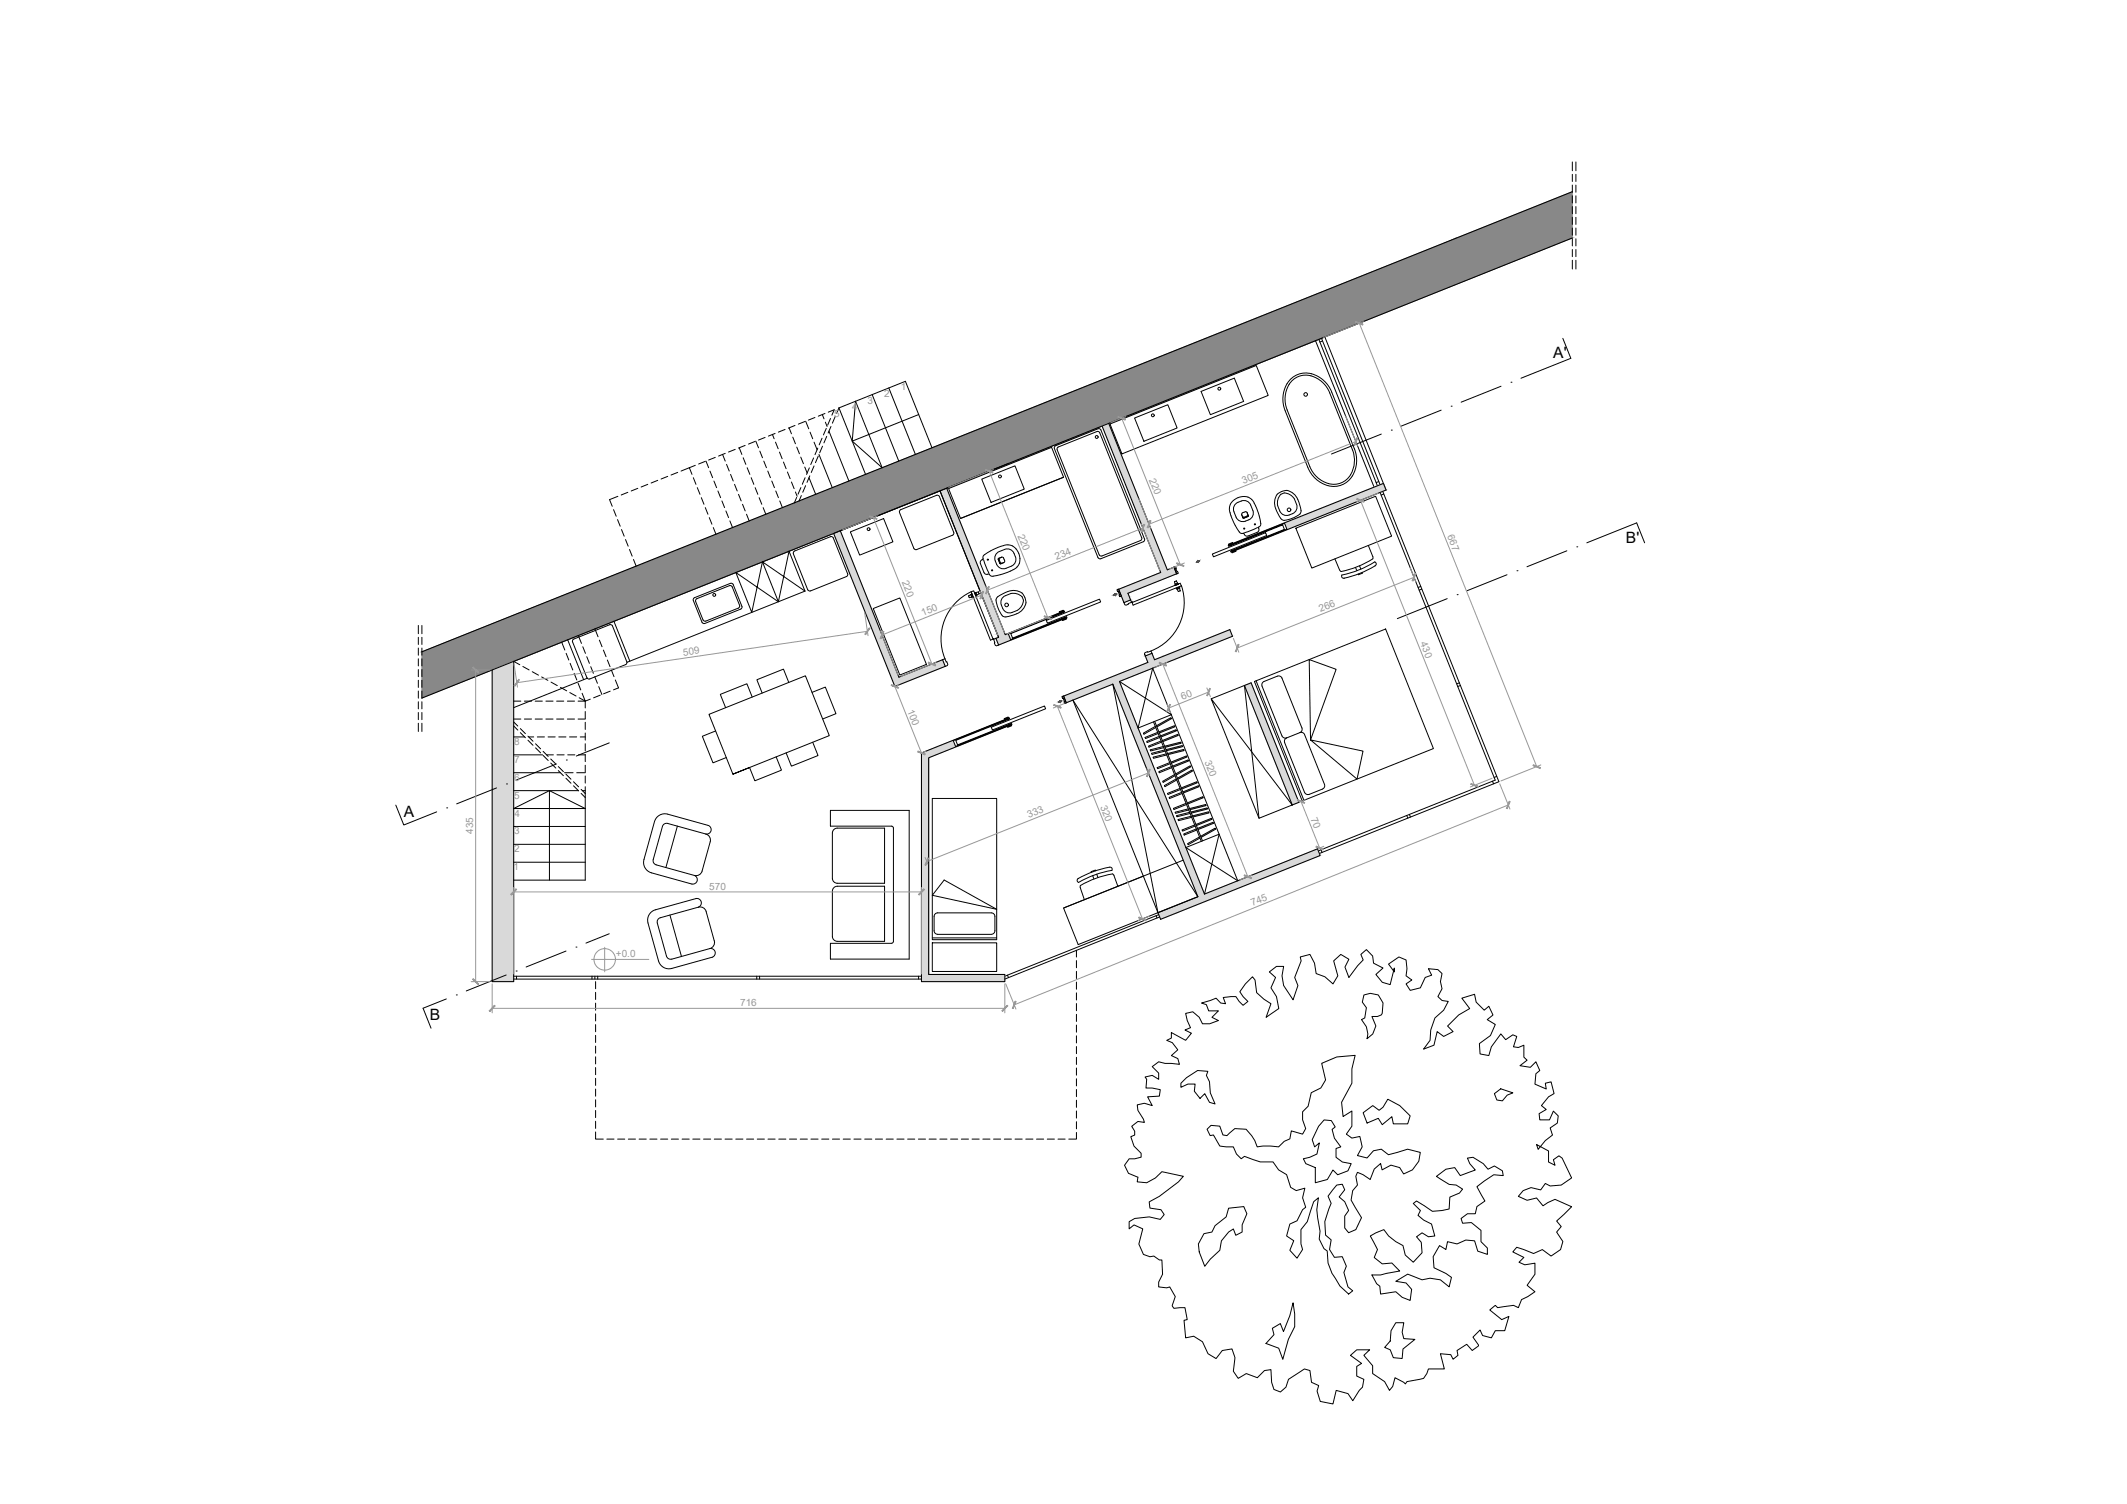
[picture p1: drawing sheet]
<svg xmlns="http://www.w3.org/2000/svg" width="594mm" height="420mm" viewBox="0 0 594 420" stroke-linecap="round" stroke-linejoin="round" font-family="sans-serif">
<defs><g id="words">
<g font-size="4.4">
<text x="433.8" y="100">A'</text>
<text x="454.1" y="151.6">B'</text>
<text x="112.8" y="228.3">A</text>
<text x="120.1" y="285">B</text>
</g>
<g font-size="2.8" fill="#979797">
<text x="242.3" y="112.7">3</text>
<text x="247" y="110.9">2</text>
<text x="251.6" y="109">1</text>
<text x="232.9" y="116.5">5</text>
<text x="238" y="114.5">4</text>
<text x="320.9" y="134.1" transform="rotate(68 320.9 134.1)">220</text>
<text x="347.3" y="135.2" transform="rotate(-22 347.3 135.2)">305</text>
<text x="284.2" y="149.7" transform="rotate(68 284.2 149.7)">220</text>
<text x="404.2" y="149.8" transform="rotate(68 404.2 149.8)">667</text>
<text x="295.1" y="156.4" transform="rotate(-22 295.1 156.4)">234</text>
<text x="251.9" y="162.6" transform="rotate(68 251.9 162.6)">220</text>
<text x="257.8" y="172.1" transform="rotate(-22 257.8 172.1)">150</text>
<text x="368.9" y="171" transform="rotate(-22 368.9 171)">266</text>
<text x="396.7" y="179.7" transform="rotate(68 396.7 179.7)">430</text>
<text x="190.9" y="183.2" transform="rotate(-8 190.9 183.2)">509</text>
<text x="330.3" y="195.5" transform="rotate(-22 330.3 195.5)">60</text>
<text x="253.4" y="198.6" transform="rotate(68 253.4 198.6)">100</text>
<text x="143.6" y="208.2">8</text>
<text x="143.6" y="213.1">7</text>
<text x="336.4" y="212.8" transform="rotate(68 336.4 212.8)">320</text>
<text x="143.6" y="218.2">6</text>
<text x="143.6" y="223.2">5</text>
<text x="307.3" y="225.4" transform="rotate(68 307.3 225.4)">320</text>
<text x="132.2" y="233" transform="rotate(-90 132.2 233)">435</text>
<text x="143.6" y="233.1">3</text>
<text x="143.7" y="228.1">4</text>
<text x="287.4" y="228.6" transform="rotate(-22 287.4 228.6)">333</text>
<text x="366" y="228.7" transform="rotate(68 366 228.7)">70</text>
<text x="143.7" y="238.1">2</text>
<text x="143.4" y="243.1">1</text>
<text x="198.1" y="248.5">570</text>
<text x="349.9" y="253.1" transform="rotate(-22 349.9 253.1)">745</text>
<text x="172" y="267.4">+0.0</text>
<text x="206.7" y="281">716</text>
</g>
</g></defs>
<!-- layer: Arredo -->
<g fill="none" stroke="#000" stroke-width=".28">
<path d="M306.7 119.8l-11.9 4.7-.3 .3v.5M306.7 119.8h.5l.3 .3 12.2 30.7-.4 .5-11.9 4.8M310 118.5l40.9-16.4 3.3 8.4-40.8 16.3zM316.9 116.8l9.3-3.7 2.6 6.5-9.3 3.7zM335.5 109.4l9.2-3.8 2.6 6.5-9.2 3.7zM361 106.2a6.1 6.1 0 0 1 8.6 .8l1.1 1.3 .7 1.5 6.4 15.9a7.3 7.3 0 0 1-2.9 9.1 6.9 6.9 0 0 1-8.7-3.7l-6.7-16.6a7.7 7.7 0 0 1 1.5-8.3zM264.9 136.5l28.8-11.5 3.4 8.3-28.8 11.5zM274.2 133.9l9.3-3.8 2.6 6.5-9.3 3.7zM294.5 125.3l12.2 30.5 .3 .3h.5M297.1 133.3l-28.8 11.5M306.4 120.6l-10.8 4.3-.4 .5 11.8 29.6 .3 .3h.5l10.8-4.3 .3-.3v-.5M306.4 120.5l.4 .1 .4 .3 11.7 29.3"/>
<path d="M346.7 140a2.02 2.02 0 0 1 2.6 1.1 3 3 0 0 1 .3 3.5 2.62 2.62 0 0 1-4.4-.1 3 3 0 0 1-.3-3.5l1.8-1M357.8 138.1a2.88 2.88 0 0 1 3.7 1.3 2.99 2.99 0 0 1 .3 3.5 2.61 2.61 0 0 1-4.3-.2l-.7-1.5M357.8 138.1l-.9 1.4v1.7M378.3 125.3a8.6 8.6 0 0 1-.6 7.7M378.3 125.5l-6.3-15.9a7.9 7.9 0 0 0-9.1-5.1 7.7 7.7 0 0 0-3.9 10.3l6.3 15.7a7.9 7.9 0 0 0 9.1 5.1 6 6 0 0 0 3.3-2.6M213 157l11.8 8.1-4.4-11.1-3 14.1zM213 157l-3 14.1-4.5-11.2 11.9 8.2M221.6 154.7l4 10.1M221.6 154.7v-.4l.3-.4 10.1-4h.4l.3 .4 4 10M237.5 148.6l9.3-3.7 2.6 6.5-9.3 3.7zM255.3 153.2l.3 .3h.4l10.1-4 .3-.3v-.5l-4-10-.3-.3h-.5l-10 4-.4 .3v.5l4 10M274.7 156.4l1.5 3.7"/>
<path d="M278.4 157.6a2.02 2.02 0 0 0 2.6 1.2l1.5-.6M279.2 156.1l-.1 .3 .3 .7 .2 .1M279.3 157.4l-.5-1.3 1-.4a1 1 0 0 1 .6 1.5l-.9 .3M279.3 157.4l.2 .1M283.6 155.5a2.28 2.28 0 0 0-3-2 3 3 0 0 0-2.7 2.2l.5 1.9M283.6 155.5a2.02 2.02 0 0 1-1.1 2.7M338.6 154.8l14.9-6 .3 .8-14.9 6zM343.6 143.3a13.9 13.9 0 0 0 3 5.7l.8-.1a.92 .92 0 0 0 1.2 .8l2.5-1M343.6 143.3a3.7 3.7 0 0 1 4.6-4.5 4.5 4.5 0 0 1 2.9 3.4l1 4a.89 .89 0 0 1-.5 1M347.8 143l-.8 .3-.2 .3 .4 1 .2 .1M347.8 143l.5 .2 .4 .8-.2 .3M348.4 143.9l-.1 .3-.8 .3-.2-.1"/>
<path d="M348.5 144.3l-1.1 .5M351.2 147.4l-3.6 1.4M351.6 147.2l-.2 .1a.93 .93 0 0 1-.3 1.4M357.8 144.9l.4 .3a6.4 6.4 0 0 0 5.1-2 7.7 7.7 0 0 0-2.2-5.5 3.3 3.3 0 0 0-4.2 .3 3.3 3.3 0 0 0-.6 4l1.4 2.9M361.9 147.6l22.3-9 4.5 11.2-22.3 8.9zM378.6 158.5l.4 1M379.7 158.1l.4 .9M380.5 159.9v.2l-.2 .1-.9 .4v-.2M382.2 152.4l1.3 3.5a20.3 20.3 0 0 1-9.1 3.7l-1.5-3.4M158.6 178.7l4.4 11.2M171.5 173.6l4.4 11.1M193.6 167.8l2.5 6"/>
<path d="M193.6 167.8l.1-.5 .3-.3 10.2-4.1 .6 .4 2.4 6.1v.4l-.3 .4-10 4h-.5l-.3-.4M206.2 169.9l.4-.3v-.5l-2.1-5.2-.5-.3-9.4 3.7-.3 .5 2.1 5.4 .5 .3 9.3-3.6M224.8 165.1l-49.7 19.9M236.8 160.3l-.1 .4-.3 .4-10 4h-.5l-.3-.4M243.9 170l7.4-3 7.5 18.6-7.5 3zM270.6 166.5h-.1M271.1 166.1l-.5 .4M271.2 166.1h.1M271.2 166.1l.2 .7-.7 .2-.2-.5M271.2 165.3a14.5 14.5 0 0 0-7.3 18.7M271.2 165.3l.8-.3 5.4 13.5M271.2 165.3l5.4 13.5"/>
<path d="M271.3 165.9l.5 .9zM271.4 165.8l-.1 .1M271.4 166l-.2 .3M271.4 166.6h.1M271.5 166.6l.2 .1M272.2 165.5l.5 1zM272.3 165.6l.3 .1M272.7 166.1l-.1 .2M272.8 166.1h-.1M272.9 166.2l-.3-.7 .7-.1 .2 .5-.6 .3M276.3 160.4a1.33 1.33 0 0 0 1.9 .4 10.8 10.8 0 0 0 6.2-2.8 3.8 3.8 0 0 0-.7-4.7 3.8 3.8 0 0 0-4.7-.5l-2.3 1.1-1.7 1.1a.93 .93 0 0 0-.3 1.2 .93 .93 0 0 0-.9 1.2l1 2.6a.9 .9 0 0 0 1.5 .3v.1M279.7 169a2.01 2.01 0 0 1 1.1-2.6 3.7 3.7 0 0 1 4.7 .3 2.88 2.88 0 0 1-1.3 3.8 2.99 2.99 0 0 1-3.5 .3l-1-1.8"/>
<path d="M285.5 165.7a3.4 3.4 0 0 1-1.5 5.8 6.6 6.6 0 0 1-3.9 .7 7 7 0 0 1-1.8-5.1 7.7 7.7 0 0 1 5.5-2.1l1.7 .7M292.2 173.3l14.9-5.9 .3 .8-14.9 5.9zM316.5 169.1l13.5-5.5a14.5 14.5 0 0 1-8.5 18.2M328.1 162.5l.4-.2 .4 .6-.7 .3zM328.4 163.1l-.1 .4M328.5 164.4l1-.4zM328.5 162.3h.1M328.7 164.4l.2 .2M328.8 163l.2 .2M328.8 164.7l.3 .5 .5-.2M328.8 164.6l.7-.2 .1 .6M328.8 164.6v.1"/>
<path d="M329.2 163.1l-1 .5 1-.4M329.4 164.1l-.1 .3M329.7 163l.3 .8M329.7 162.9l-13.5 5.4M375.5 161.5l-.7-.2v-.7a27.4 27.4 0 0 0 9.2-3.6l.3 .3 .1 .4a23.9 23.9 0 0 1-9 3.8M164 189.5l-20.5 8.2M174.7 185.7l.4-.4v-.4l-4-10-.4-.4h-.4l-10.1 4-.3 .4v.4l4 10 .3 .4h.5l10-4M210.1 194.7l-1.5-3.7-7.4 3 1.5 3.7M220.3 190.6l-1.5-3.7-7.4 3 1.5 3.7M226.8 193.4l3.7-1.5 3 7.5-3.7 1.5M310.8 191.1l12.6 63.9-23.7-59.4 34.9 54.9-33.5 13.4-4-10.2 22.2-8.9M312.7 190.4l14.5 9.3-9.3 3.7 4-16.7 23.8 59.4-14.5-9.3 9.3-3.8-4.1 16.8"/>
<path d="M338.3 195.2l22.6 29.7-9.3 3.7zM338.3 195.2l9.3-3.7 4 37.1M350.4 190.4l36.6-14.7 13.4 33.4-36.7 14.7zM350.8 190.2l13.4 33.4M365.7 184.3l7.5 2.7-7.2 19.7zM199.9 204.2l-3.7 1.5 2.9 7.4 3.8-1.5M216.8 211.4l1.5 3.8-7.5 2.9-1.4-3.7-4.7 1.9-6.7-16.7 27-10.8 6.6 16.7-26.9 10.8M227 207.4l1.5 3.7-7.5 2.9-1.4-3.7M276.9 203.2l14.8-6 .4 .8-14.9 5.9zM322.2 201.7l13.3 33.3M322.5 201.5l13.4 33.4M322.7 202.9l-3.4 1.9 .2 .3 3.3-1.9"/>
<path d="M323 202.7l4-2.2 .2 .3-4.1 2.3M323.3 204.6l-3.5 1.4 .1 .3 3.6-1.4M323.7 204.5l4.3-1.8 .2 .3-4.4 1.8M323.8 205.7l-3.5 1.4 .1 .3 3.5-1.4M324.1 205.6l4.4-1.8 .1 .4-4.3 1.7M324.3 207l-3.5 1.4 .1 .3 3.5-1.4M324.6 206.9l4.4-1.8 .1 .3-4.3 1.8M324.9 208.5l-3.6 1v.3l3.7-.9M325.3 208.5l4.5-1.2 .1 .3-4.5 1.2M325.3 209.5l-3.6 .9v.4l3.7-1M325.7 209.4l4.5-1.1 .1 .3-4.5 1.1M325.7 210.6l-3.6 .9 .1 .4 3.7-1"/>
<path d="M326.1 210.5l4.5-1.1 .1 .3-4.5 1.1M326.7 213l-3.5 1.4 .1 .3 3.5-1.4M327.1 212.9l4.3-1.7 .1 .3-4.3 1.7M327.2 214.2l-3.5 1.4 .1 .3 3.5-1.4M327.5 214l4.4-1.7 .1 .3-4.4 1.7M328.1 216.4l-3.4 1.9 .2 .2 3.3-1.8M328.4 216.2l4-2.3 .2 .3-4.1 2.3M328.5 217.6l-3.3 1.9 .2 .3 3.3-1.9M328.9 217.4l4-2.3 .2 .3-4.1 2.3M359.4 206.1a1 1 0 0 0-.6 1.3M363.1 204.7l-3.7 1.4M363.1 204.7a1 1 0 0 0 .5-1.3l-5.5-14a.98 .98 0 0 0-1.3-.5l-3.7 1.5a1 1 0 0 0-.6 1.3l5.6 13.9a1.02 1.02 0 0 0 1.3 .5"/>
<path d="M363.1 204.7a1 1 0 0 1 1.3 .5l5.5 13.9a.99 .99 0 0 1-.5 1.3l-3.7 1.5a1.01 1.01 0 0 1-1.3-.6l-5.6-13.9M366 206.7l14.7 3.1-1.7 7.8zM183.4 228.3a2.98 2.98 0 0 1 3.1-.9l11.3 3.2a1.25 1.25 0 0 1 .8 1.5 1.25 1.25 0 0 1-1.5 .9 1.75 1.75 0 0 1 1.3 2.2l-2.3 8.1a1.74 1.74 0 0 1-2.2 1.3 1.26 1.26 0 0 1 .8 1.5 1.26 1.26 0 0 1-1.4 .9l-11.4-3.2a3 3 0 0 1-2-3.7l2.9-10.6zM186.5 230l10.6 3M186.5 230a1.2 1.2 0 0 0-1.5 .9l-2.5 9.2a1.2 1.2 0 0 0 .8 1.5l10.6 3M189.2 230.8l-3.2 11.6M231.9 226.4h22v41.5h-22v-4.4h17.1l.3-.1 .2-.4v-31.9l-.5-.3h-17.1zM233 231.6l.9-.3h13.2v15.5l-13.2-.1a1.37 1.37 0 0 1-1.4-1.3v-12.7zM260.4 223.1h18v39.4h-18zM329.6 220.2l-3.5 1.5 .1 .3 3.5-1.5M329.9 220.1l4.4-1.7 .1 .3-4.3 1.7M330 221.4l-3.5 1.4 .2 .3 3.5-1.4"/>
<path d="M330.4 221.2l4.3-1.7 .2 .3-4.4 1.7M331.3 224.4l-3.5 1.4 .1 .3 3.5-1.4M331.6 224.3l4.4-1.8 .1 .4-4.4 1.7M331.9 226l-3.7 .9 .1 .3 3.7-.9M332.3 225.9l4.5-1.2 .1 .3-4.5 1.2M332.3 226.9l-3.7 1 .1 .3 3.7-1M332.6 226.8l4.6-1.1 .1 .3-4.5 1.2M332.7 228l-3.7 .9 .1 .4 3.7-1M333.1 227.9l4.5-1.1 .1 .3-4.5 1.1M333.7 230.5l-3.5 1.4 .1 .3 3.5-1.4M334 230.3l4.4-1.7 .1 .3-4.3 1.7M334.1 231.6l-3.5 1.4 .1 .3 3.6-1.4"/>
<path d="M334.5 231.4l4.3-1.7 .1 .3-4.3 1.8M335 233.8l-3.3 1.9 .2 .3 3.3-1.9M335.3 233.6l4.1-2.3 .2 .3-4.1 2.3M187.1 255.6l3.2 11.6M195.1 253.4a1.25 1.25 0 0 0 .7-1.5 1.25 1.25 0 0 0-1.4-.9l-11.3 3.2a2.99 2.99 0 0 0-2.1 3.6l2.9 10.7a3 3 0 0 0 3.7 2l11.3-3.1M195.1 253.4l-10.7 3a1.2 1.2 0 0 0-.8 1.5l2.6 9.2a1.21 1.21 0 0 0 1.4 .8l10.7-2.9M195.1 253.4a1.73 1.73 0 0 1 2.1 1.2l2.3 8.2a1.75 1.75 0 0 1-1.2 2.2M261.2 255.3l.7-.3h15a1 1 0 0 1 1 1v4a1.02 1.02 0 0 1-1 1h-15a1 1 0 0 1-1-1v-4zM263.7 245.8l14.7 8.2-18-3.9zM301.7 248l1.2 3.3M305.2 244.6l.3 1M306 243.3l-.1-.2-.6 .2-.5 .2v.2"/>
<path d="M306.3 244.2l.4 .9M309.9 242.3a28.4 28.4 0 0 0-8.8 3.2M309.9 242.3l.6 .2 .1 .6a27.4 27.4 0 0 0-9.3 3.4l-.5-.5 .4-.6M312.2 247.6l-1.3-3.4a20.6 20.6 0 0 0-9.2 3.4v.4M330.5 240.3l-33.4 13.4M198.3 265a1.25 1.25 0 0 1 1.4 .9 1.25 1.25 0 0 1-.7 1.5M232.5 261.6a1.37 1.37 0 0 0 1.4 1.4h13.2v-15.4h-13.2a1.37 1.37 0 0 0-1.4 1.3v12.7M260.4 263.4h18v8h-18zM260.4 262h18"/>
<circle cx="322" cy="116" r=".4"/>
<circle cx="340.6" cy="108.6" r=".4"/>
<circle cx="364.7" cy="110.2" r=".5"/>
<circle cx="279.3" cy="133.1" r=".4"/>
<circle cx="306.3" cy="122.1" r=".4"/>
<circle cx="242.6" cy="147.8" r=".4"/>
<circle cx="275.9" cy="156.3" r=".15"/>
<circle cx="277.1" cy="159.3" r=".15"/>
<circle cx="347.5" cy="147.7" r=".15"/>
<circle cx="350.5" cy="146.5" r=".15"/>
<circle cx="360" cy="142.4" r=".5"/>
<circle cx="199.5" cy="166.2" r=".4"/>
<circle cx="281.1" cy="169" r=".5"/>
</g>
<!-- layer: 0 -->
<g fill="none" stroke="#000" stroke-width=".28">
<path d="M367.4 95.2l16.4 40.9M368.4 94.8l16.3 40.9M369.1 94.5l16.4 40.9M369.4 95.3l-.7 .2M370 94.1l17.1 42.8M370.3 94l-228.8 91.6M436.5 94.5l2.2 5.6-13.9 5.6M243.6 110.2l7.4 18.6M248.2 108.4l7.5 18.6M256.6 115.8l-18.6 7.4 1-11.1 7.4 18.6-8.4-7.5M402.5 114.6l-11.1 4.4M405.3 113.5h.1"/>
<path d="M419.2 107.9l-11.1 4.5M422 106.8h.1M226 133.4l1.8 4.7M228.7 127l3.8 9.2M231.5 120.5l5.6 13.9M260.3 125.1l-7.4-18.6-18.6 7.5 7.4 18.5M262.5 137.1l16.4 40.9M385.1 134.5l-.7 .3M385.5 137.6l32.1 80.3-49.4 19.8M385.8 121.3l-13.9 5.5M386.2 137.3l32.4 81.1-50.1 20M386.5 138l-.7 .3"/>
<path d="M388.6 120.2h.1M327.9 158.4l.4-.2 .1 .6 .7 1.4-.4 .1zM343 152.3l.5-.2 .1 .4-.4 .2zM343.1 152l1.2-.5 .1 .3-1.2 .4zM343.5 152.1l.2 .1 15.1-6 .6 1.6-15 6.1-.1 .2-.2-.4 14.6-5.8-.5-1.3-14.6 5.9zM343.7 153.9l.5-.2 .1 .4-.5 .2zM344 154.2l1.1-.5 .1 .3-1.1 .4zM423.7 159.4h.1M437.6 153.9l-11.1 4.4M440.4 152.8h.1M443.2 151.6l13.9-5.5 2.3 5.5M277.4 178.5l-.8 .3"/>
<path d="M278.2 178.3l-.7 .3 .4 .9-.2 .1 .3 .7 .3 .1 .6-.2M281.6 177.1l15.1-6.1 .1-.2 .1 .4-14.6 5.8 .5 1.3 14.6-5.9 .2 .4-.2-.1-15.1 6zM295.8 170.9l1.2-.4 .1 .2-1.2 .5zM296.7 173.1l1.1-.4 .1 .2-1.1 .5zM296.8 170.8l.4-.2 .2 .4-.5 .2zM297.4 172.4l.5-.2 .1 .4-.4 .2zM312 164.8l.4-.2 .8 1.9-.5 .2v-.6zM315.8 167.6l.2 .7-1.5 .8-.3-.2-.3-.6M316.2 168.3l.3 .8M396.8 163.8l-.7 .3M397.1 164.6l-.7 .3M404.2 167.2l-13.9 5.6"/>
<path d="M407 166.1h.1M420.9 160.6l-11.1 4.4M263.3 184.3l.6-.3 .8 1.6-.1 .3-.6 .3M296.6 194.6l.4-.2 .8 2-.4 .2-.5-1.6-.1 .1zM321.7 182.5l-.2-.7-1.7 .5-.1 .4 .2 .6-.2-.6M407.6 190.8l-.8 .3M407.9 191.5l-.8 .3M141.5 219h.1M143.5 215.9h13M143.5 210.9h8M143.5 205.9h3M155.4 213.4l-11.1 4.5"/>
<path d="M158.2 212.3h.1M170.2 207.5l-9.2 3.7M259.4 211.7v60.5M266.2 206.9l15.1-6 .1-.2 .2 .3-14.7 5.8 .6 1.3 14.6-5.8 .1 .3-.2-.1-15.1 6zM280.5 200.8l1.1-.5 .1 .2-1.1 .5zM281.3 203l1.2-.5 .1 .2-1.2 .5zM281.4 200.7l.5-.2 .1 .3-.4 .2zM282.1 202.3l.4-.2 .2 .3-.5 .2zM416.9 218.2l.3 .8M418.1 216.9l-.8 .3M110.5 224.9l2.3 5.6 9.2-3.7M124.8 225.7h.1"/>
<path d="M138.7 220.1l-11.2 4.5M143.5 225.9l10-5 10 5zM143.5 220.9h18M143.5 235.9h20M143.5 230.9h20M153.5 220.9v25M162.7 220.9h.8M163.5 221.7v24.2h-20M368.9 237.4l.4 .7M392.9 227.8l.3 .8M393.7 227.5l.2 .8M143.5 240.9h20"/>
<path d="M322.9 255.8l.3 .6M323.6 255.5l-42.9 17.2M323.9 256.2l-43.2 17.3M124.7 279.1l-6.5 2.6 2.2 5.5M127.4 277.9h.1M141.4 272.4l-11.2 4.4M143.5 272.7h113.9M143.5 273.5h113.9M144.2 271.3h.1M144.3 272.7v.8M158.1 265.7l-11.2 4.4M160.9 264.6h.1"/>
<path d="M165.3 272.7v.8M166.2 272.7v.8M166.9 272.7v.8M170.2 260.9l-6.5 2.6M211.4 272.7v.8M212.2 272.7v.8M256.6 272.7v.8M281.4 272.4l.3 .7"/>
<circle cx="277.5" cy="178.5" r=".11"/>
<circle cx="316.2" cy="168.2" r=".11"/>
</g>
<!-- layer: MURO -->
<g fill="#888" stroke="#888" stroke-width=".28">
<path d="M406.8 66.5l32.4-12.9v12.9z"/>
<path d="M150.1 182.1l256.7-115.6h32.4z"/>
<path d="M117.8 182.1h32.3l256.7-115.6zM117.8 182.1h32.3l-32.3 12.9z"/>
</g>
<!-- layer: muri sezionati -->
<path d="M439.2 53.6l-321.4 128.5M439.2 66.5l-321.4 128.5M309.7 118.3l16.3 40.9 1.9-.8 .7 1.9-13.6 5.4 .8 1.9-1.9 .7-1.5-3.7 11.8-4.7-16.4-40.9M262.5 137.1l16.4 40.9-.7 .3 .7 1.9 18.5-7.4M264.4 136.4l16.4 40.9 15.9-6.4M234.7 148.3l16.4 40.9 12.2-4.9 .7 1.9-14.1 5.6-17.1-42.8M343.7 152.1l42.7-17.1 .7 1.9-42.7 17.1M143.5 184.8v89.4h-6v-87M297.1 194.5l23.5-9.4-.7-1.8 1.8-.8 .8 1.8 21-8.4 .7 1.9-31.5 12.6 23.7 59.4 31.6-12.7 .7 1.9-44.5 17.8-.8-1.8 11.2-4.5-23.8-59.4-13 5.2zM347.6 191.5l1.8-.7 13.4 33.3-1.9 .8zM281.3 200.8l-23.9 9.5v63.9h23.3v-2h-21.3v-60.5l22.6-9.1" fill="none" stroke="#000" stroke-width=".3"/>
<!-- layer: campitura -->
<g fill="#d9d9d9" stroke="#d9d9d9" stroke-width=".28">
<path d="M137.5 187.2l6-2.4v2.4z"/>
<path d="M307.8 119l1.9-.7 .3 .7z"/>
<path d="M262.5 137.1l1.9-.7 .3 .7z"/>
<path d="M232.8 149l1.9-.7 .3 .7z"/>
<path d="M326 159.2l1.9-.8 .3 .8z"/>
<path d="M313.2 166.5h2.2l.4 1.1z"/>
<path d="M296.4 171h.3z"/>
<path d="M297.1 172.8h.3z"/>
<path d="M278.3 178.7h4.3l-3.7 1.5z"/>
<path d="M258.6 186.2l4.7-1.9 .7 1.9z"/>
<path d="M248.9 189.2h7.5l-6.5 2.6z"/>
<path d="M347.6 191.5l1.8-.7 .3 .7z"/>
<path d="M347.6 191.5h2.1l13.1 32.6z"/>
<path d="M338.9 177.8l4.6-1.9 .7 1.9z"/>
<path d="M319.9 183.3l1.8-.8 .3 .8z"/>
<path d="M305.4 191.1h5.4l-8.3 3.4z"/>
<path d="M363.4 239l4.6-1.9 .7 1.9z"/>
<path d="M328.8 255l5.8-4.5h5.4z"/>
<path d="M381.7 136.9l4.7-1.9 .7 1.9z"/>
<path d="M344 152.1l14.8-5.9z"/>
<path d="M344.7 153.9l14.7-6.1h.4z"/>
<path d="M281.7 202.6h.3z"/>
<path d="M261.9 208.5l4.3-1.7 .7 1.7z"/>
<path d="M137.5 187.2l6 87v-87zM137.5 187.2l6 87h-6z"/>
<path d="M307.8 119l17.9 39.4-15.7-39.4zM307.8 119l17.9 39.4h-2.1z"/>
<path d="M323.6 158.4l2.4 .8-.3-.8zM323.6 158.4l2.4 .8h-2.1z"/>
<path d="M323.9 159.2l4.6 .7-.3-.7zM323.9 159.2l4.6 .7h-4.3z"/>
<path d="M324.2 159.9l4.4 .4-.1-.4zM323.3 160.3l.9-.4 4.4 .4z"/>
<path d="M317.8 164.6l10.8-4.3h-5.3zM312.4 164.6l10.9-4.3-5.5 4.3z"/>
<path d="M312.4 164.6l2.6 1.1 2.8-1.1zM312.4 164.6l2.6 1.1h-2.1z"/>
<path d="M312.9 165.7l2.5 .8-.4-.8zM312.9 165.7l2.5 .8h-2.2z"/>
<path d="M313.2 166.5l.4 1.1h2.2zM313.6 167.6h2.2l-1.9 .7z"/>
<path d="M281.6 177.1l15.1-6.1zM281.4 177.1l15-6.1z"/>
<path d="M262.5 137.1l18.2 40-16-40zM262.5 137.1l18.2 40h-2.2z"/>
<path d="M281.4 177.1l.3 .2-.1-.2zM280.8 177.3l.6-.2 .3 .2z"/>
<path d="M278.5 177.1l2.3 .2-.1-.2zM278.5 177.1l2.3 .2h-2.2z"/>
<path d="M278.6 177.3l3.4 .7-.3-.7zM278.6 177.3l3.4 .7h-3.1z"/>
<path d="M283.6 178.3l13.8-5.5zM283.2 178.3l13.9-5.5z"/>
<path d="M278.9 178l3.2 .3-.1-.3zM278.2 178.3l.7-.3 3.2 .3z"/>
<path d="M282.6 178.7l1-.4zM282.3 178.7l.9-.4z"/>
<path d="M278.2 178.3l4.1 .4-.2-.4zM278.2 178.3l4.1 .4h-4z"/>
<path d="M232.8 149l17 37.2-14.8-37.2zM232.8 149l17 37.2h-2.1z"/>
<path d="M258.6 186.2l-2.2 3 7.6-3zM251.1 189.2l7.5-3-2.2 3z"/>
<path d="M247.7 186.2l3.4 3-1.3-3zM247.7 186.2l3.4 3h-2.2z"/>
<path d="M347.6 191.5l13 32.6h2.2zM360.6 224.1h2.2l-1.9 .8z"/>
<path d="M330.5 183.3l13.7-5.5h-5.3zM325.1 183.3l13.8-5.5-8.4 5.5z"/>
<path d="M325.1 183.3l2.8 1 2.6-1zM322.5 184.3l2.6-1 2.8 1z"/>
<path d="M319.9 183.3l2.6 1-.5-1zM319.9 183.3l2.6 1h-2.2z"/>
<path d="M320.3 184.3l5.7 .8 1.9-.8zM320.3 184.3l5.7 .8h-5.4z"/>
<path d="M312.7 190.4l13.3-5.3h-5.4zM307.3 190.4l13.3-5.3-7.9 5.3z"/>
<path d="M307.3 190.4l5.7 .7-.3-.7zM305.4 191.1l1.9-.7 5.7 .7z"/>
<path d="M297.1 194.5h5.4l2.9-3.4zM297.1 194.5h5.4l-4.7 1.8z"/>
<path d="M341.8 249.8l26.9-10.8h-5.3zM336.4 249.8l27-10.8-21.6 10.8z"/>
<path d="M310.8 191.1l25.6 58.7-23.4-58.7zM310.8 191.1l25.6 58.7h-2.1z"/>
<path d="M334.3 249.8l5.7 .7 1.8-.7zM334.3 249.8l5.7 .7h-5.4z"/>
<path d="M323.4 255h5.4l5.8-4.5zM323.4 255h5.4l-4.6 1.8z"/>
<path d="M363.9 146.2l23.2-9.3h-5.4zM358.5 146.2l23.2-9.3-17.8 9.3z"/>
<path d="M358.8 146.2l1 1.6 4.1-1.6zM358.8 146.2l1 1.6h-.4z"/>
<path d="M343.7 152.1h.3l14.5-5.9zM343.7 152.1h.3z"/>
<path d="M344.4 153.9h.3l14.7-6.1zM344.4 153.9h.3z"/>
<path d="M267.3 208.5l14.7-5.9zM266.9 208.5l14.8-5.9z"/>
<path d="M261.9 208.5l.9 1.8 4.5-1.8zM257.4 210.3l4.5-1.8 .9 1.8z"/>
<path d="M257.4 210.3l2 1.4 3.4-1.4zM257.4 210.3l2 1.4h-2z"/>
<path d="M257.4 211.7l2 60.5v-60.5zM257.4 211.7l2 60.5h-2z"/>
<path d="M257.4 272.2l23.3 2v-2zM257.4 272.2l23.3 2h-23.3z"/>
</g>
<!-- layer: 0 -->
<g fill="#ff0505" stroke="#ff0505" stroke-width=".28">
<path d="M335 156.6l-.3 .4 .3-.2zM334.6 156.8l.4-.2-.3 .4z"/>
<path d="M334.5 156.6l.2 .6-.6-.1zM334.5 156.6l-.4 .5z"/>
<path d="M296 195.7l.2 .6 .4-.5zM296 195.7l.6 .1z"/>
<path d="M295.7 196.1h.4l-.4 .1zM295.7 196.1h.4l-.1-.2z"/>
<path d="M311.3 165.9l.3 .5 .3-.4zM311.3 165.9l.6 .1z"/>
<path d="M311 166.2h.5l-.4 .2zM311 166.2h.5l-.1-.1z"/>
</g>
<!-- layer: tratteggio -->
<g fill="none" stroke="#000" stroke-width=".28">
<path d="M439.2 45.2v2.5M439.2 48.7v2M439.2 51.7v2M439.2 54.7v2M439.2 57.7v2M440.2 45.2v2.5M440.2 48.7v2M440.2 51.7v2M440.2 54.7v2M440.2 57.7v2M439.2 60.7v2M439.2 63.7v2"/>
<path d="M439.2 66.7v2M439.2 69.7v2M439.2 72.7v2.5M440.2 60.7v2M440.2 63.7v2M440.2 66.7v2M440.2 69.7v2M440.2 72.7v2.5M219.3 120l-1.9 .7M220.4 119.5l.7 1.7M222.1 118.9l-1.9 .7M224.8 117.7l-1.8 .8"/>
<path d="M225 117.7l.9 2.1M227.6 116.6l-1.8 .8M229.7 115.8l.4 1.2M230.4 115.5l-1.8 .8M230.5 117.9l.5 1.2M230.8 119.7l-.8 1.8M231.3 115.1l1.7-.6-.6 1.5M232 116.9l-.8 1.8M232.1 119.1l-.8 1.9M233.3 116.4l-.8 1.8M234.3 114l-.6 1.5M172.6 138.7l-2.4 .9 .8 1.8"/>
<path d="M175.4 137.5l-1.9 .8M178.1 136.4l-1.8 .8M180.9 135.3l-1.8 .8M183.7 134.2l-1.8 .7M186.5 133.1l-1.9 .7M189.3 132l-1.9 .7M192.5 130.7l.8 1.8M193.6 133.4l.8 1.9M194.2 130l-4 1.6M194.8 136.2l.7 1.9M195.9 139l.7 1.9M197 128.9l-1.9 .7"/>
<path d="M197.2 128.8l.7 1.9M198.3 131.6l.7 1.8M199.4 134.4l.7 1.8M199.8 127.8l-1.9 .7M200.5 137.2l.8 1.8M201.6 139.9l.8 1.9M201.8 127l.8 1.8M202.6 126.7l-1.9 .7M202.9 129.7l.8 1.9M204.1 132.5l.7 1.9M205.2 135.3l.7 1.9M205.3 125.5l-1.8 .8"/>
<path d="M206.3 138.1l.7 1.8M206.5 125.1l.7 1.9M207.6 127.9l.7 1.8M208.1 124.4l-1.8 .8M208.7 130.7l.7 1.8M209.8 133.4l.7 1.9M210.9 123.3l-1.8 .8M210.9 136.2l.8 1.9M211.1 123.2l.8 1.9M212 139l.8 1.9M212.2 126l.8 1.9M213.3 128.8l.8 1.9"/>
<path d="M213.7 122.2l-1.9 .7M214.4 131.6l.8 1.8M215.6 134.4l.7 1.8M215.7 121.4l.5 1.2M216.5 121.1l-1.9 .7M216.6 123.5l.7 1.9M216.7 137.2l.7 1.8M217.7 126.3l.8 1.9M217.8 139.9l.7 1.9M218.8 129.1l.8 1.8M219.9 131.9l.8 1.8M221.1 134.7l.7 1.8"/>
<path d="M221.4 122.1l.8 1.9M222.2 137.4l.4 1.2M222.5 139l-.6 1.5M222.5 124.9l.8 1.9M223.7 127.7l.7 1.8M223.7 136.2l-.8 1.9M223.8 138.4l-.6 1.5M224.8 130.5l.6 1.6M224.9 133.4l-.8 1.9M225 135.7l-.8 1.8M226.1 130.7l-.8 1.8M226.2 132.9l-.8 1.9"/>
<path d="M226.3 120.7l.7 1.9M227.2 127.9l-.8 1.9M227.4 123.5l.8 2.1M227.4 130.2l-.8 1.8M228.4 125.2l-.8 1.8M228.6 127.4l-.8 1.8M229.6 122.4l-.8 1.9M229.7 124.7l-.8 1.8M230.9 121.9l-.8 1.8M171.4 142.4l.7 1.8M172.5 145.2l.7 1.8M173.6 147.9l.7 1.9"/>
<path d="M174.7 150.7l.8 1.9M175.8 153.5l.8 1.9M176.9 156.3l.8 1.9M197 141.8l.7 1.9M198.1 144.6l.7 1.8M199.2 147.4l.8 1.8M202.7 142.7l.8 1.9M203.9 145.5l.7 1.9M207.4 140.9l.7 1.8M208.5 143.7l.7 1.8M213.2 141.8l.7 1.9M116.8 174.7v2.3"/>
<path d="M116.8 178v2M117.8 174.7v2.3M117.8 178v2M156.9 179.4l.9 2.2M161.5 177.5l.9 2.2M166.2 175.7l.8 2.2M167.4 178.8l.8 1.9M116.8 181v2M116.8 184v2M116.8 187v2M116.8 190v2M116.8 193v2"/>
<path d="M116.8 196v2M116.8 199v2M117.8 181v2M117.8 184v2M117.8 187v2M117.8 190v2M117.8 193v2M117.8 196v2M117.8 199v2M143.5 195.9h2M143.5 184.8l1.7 .9M146 186.2l1.8 1"/>
<path d="M146.5 195.9h2M148.7 187.6l1.7 1M149.5 195.9h2M151.3 189.1l1.7 1M152.5 195.9h2M153.9 190.6l1.8 .9M155.5 195.9h2M156.5 192l1.8 1M158.1 182.5l.8 1.9M158.5 195.9h2M159.1 193.5l1.8 1M159.2 185.3l.8 1.9"/>
<path d="M160.4 188.1l.7 1.9M161.5 195.9h2M161.5 190.9l.7 1.8M162.6 193.7l.9 2.2-1.7-1M162.8 180.7l.7 1.8M163.5 195.9v1.9M163.5 198.8v2M163.9 183.5l.7 1.8M164.9 195.3l-1.4 .6M165 186.2l.7 1.9M166.1 189l.8 1.9M167.2 191.8l.9 2.2"/>
<path d="M167.6 194.2l-1.8 .7M168.5 181.6l.8 1.9M169.6 184.4l.8 1.8M170.4 193.1l-1.8 .7M170.8 187.2l.7 1.8M171.9 190l.9 2.2-1.4 .5M116.8 202v2.3M117.8 202v2.3M143.5 201.7l1.1 1.1M143.5 202.8l1.1 1.2M143.5 200.9h2M145.3 203.5l1.5 1.5"/>
<path d="M145.3 204.7l1.5 1.4M146.5 200.9h2M147.5 205.7l1.4 1.4M147.5 206.8l1.4 1.4M147.7 205.9h1.4M149.5 200.9h2M149.6 207.8l1.4 1.4M149.6 208.9l1.4 1.4M150.1 205.9h2M151.7 209.9l1.4 1.4M151.7 211l1.4 1.5M152.5 200.9h2"/>
<path d="M152.7 210.9h1.9M153.1 205.9h2M153.8 212l1.4 1.4M153.8 213.2l1.4 1.4M155.5 200.9h2M155.6 210.9h2M155.9 214.1l1.5 1.5M155.9 215.3l1.5 1.4M156.1 205.9h2M157.7 215.9h2.4M158.1 216.3l1.4 1.4M158.1 217.4l1.4 1.4"/>
<path d="M158.5 200.9h2M158.6 210.9h2M159.1 205.9h2M160.2 218.4l1.4 1.4M160.2 219.5l1.4 1.4M161.1 215.9h2.4M161.5 200.9h2M161.6 210.9h1.9M162.1 205.9h1.4M163.5 201.8v2M163.5 204.8v2M163.5 207.8v2"/>
<path d="M163.5 210.8v2M163.5 213.8v2M163.5 216.8v2M163.5 219.8v1.9l-1.2-1.2M162.3 221.6l1.2 1.2M166.4 274.2v2M166.4 277.2v2M300.7 265.5v1.9M300.7 268.4v2M300.7 271.4v2M300.7 274.4v2M300.7 277.4v2"/>
<path d="M166.4 280.2v2M166.4 283.2v2M166.4 286.2v2M166.4 289.2v2M166.4 292.2v2M166.4 295.2v2M166.4 298.2v2M300.7 280.4v2M300.7 283.4v2M300.7 286.4v2M300.7 289.4v2M300.7 292.4v2"/>
<path d="M300.7 295.4v2M300.7 298.4v2M166.4 316.2v2h2.1M166.4 301.2v2M166.4 304.2v2M166.4 307.2v2M166.4 310.2v2M166.4 313.2v2M169.5 318.2h2M172.5 318.2h2M175.5 318.2h2M178.5 318.2h2"/>
<path d="M181.5 318.2h2M184.5 318.2h2M187.5 318.2h2M190.5 318.2h2M193.5 318.2h2M196.5 318.2h2M199.5 318.2h2M202.5 318.2h2M205.5 318.2h2M208.5 318.2h2M211.5 318.2h2M214.5 318.2h2"/>
<path d="M217.5 318.2h2M220.5 318.2h2M223.5 318.2h2M226.5 318.2h2M229.5 318.2h2M232.5 318.2h2M235.5 318.2h2M238.5 318.2h2M241.5 318.2h2M244.5 318.2h2M247.5 318.2h2M250.5 318.2h2"/>
<path d="M253.5 318.2h2M256.5 318.2h2M259.5 318.2h2M262.5 318.2h2M265.5 318.2h2M268.5 318.2h2M271.5 318.2h2M274.5 318.2h2M277.5 318.2h2M280.5 318.2h2M283.5 318.2h2M286.5 318.2h2"/>
<path d="M289.5 318.2h2M292.5 318.2h2M295.5 318.2h2M300.7 316.4v1.8h-2.2M300.7 301.4v2M300.7 304.4v2M300.7 307.4v2M300.7 310.4v2M300.7 313.4v2"/>
</g>
<!-- layer: Albero_foglie -->
<path d="M381 278l1.7-.5 2.3 .5 1.3 2.2-.2 2.9-.3 .4-1.1 .5h-1.5l1.1 2.6-.9 2.2-1.6 1.4 .3-1.4-.5-2-1.3-2 .9-.4 .4-2.9-1.1-1.5zM331.2 283.1l1.9-.4 1.9 1.5 .9 1.8h2l2.4-.9-1.8-.9 1.8-1.8h-2.7l-.7-1.7-1.3-.5 4.1-1.3 1.2 1.3 1.4 .2-.6-1.7 3.5-.3 .9 1.4 1.1 1.1 1.3-1.1-1.3-1.4-.9-1.3 1.5-2.2 2-2 .7 .9 .5 3.5 2 1.8 2 1.3-1.4 3.8 3.6-2.4-.7-3.4-1.5-2.4 1.3-2.9-1.8-1.6 2-1.5h2l-.4 2.6 .4 2.7 2.7 4 1.3-4-.9-2.2 1.8-4.7-.2-1.1 2.7-.7 1.2 2.5 .5 2.9 2.4 .9 2.3 2 1.4-2.3-1.2-4.2 2-1.8 2.2 1.4-1.1 2.2 1.1 2.9 2.5-3.3 1.5-1.6-.6-1.6 1.5-1.3 1.8 1.8 .2 2 2.7 1.3-2 1.8 1.8 2.2 2.2 .7 1.1-4.7v1.1l-1.6-2.2 2.9-2 2 .9 .3 2.4-.3 2 1.6 1.2-1.6 1.1 1.2 1.8 2.8-.7 1.4-2.9 1.8-.7-.9-1.8 2.6 .3 1.2 1.1-.5 2.2 .5 2-1.2 2.2 1.2 1.1 1.7 .3-1.3 2.4-2.4 2.2-1.2 3.3-.2 2.9-1.8 2.5 2.9-1.1 .9-3.8 1.8 1.3 2.7-1.3-1.6-1.6 3.1-3 3.1-1.8-2.2-2.9 3.5-1.1 .5 2.2 2.3 2.2 1.2-1.1 1.2 2.5-1.6 1.2 2.2 1.4-1.3 3.1-3.1 2.2 .2 2.9 2.4 .5 .7-2.5 2.7-3.6 1.3 1.6 2-1.3 1.1 .4-.9 2.9 1.4 .2 1.5-.6v3.3l.9 .9-2 1.5 2.9 .5 1.6-1.6 1.1 2.5-1.1 .9-.3 2.9 3.2 1.3-.3-1.6 1.6-.4 .9 3.3-1.6 .9-2 2.5 1.4 1-2 1.2 .2 1.7h2.7l1.1-2.4 1.3 1.3-.2 2-2 1.4 .6 2-2 1.5-2 2.5-.4-1.4 3.3 1.8v3.1l1.8 .9-.4-1.5 1.5-1.1 .9 .6 2.7 5.6-2.9 2-3.1 .2-1.4-.7-1.3 1.8-2.7-.6-2.2 .8-1.3 1.6 2.4 1.1 2.7-.6 1.8 2.2 1.3-.9 2-.9 4.7 2-4.2 4 1.3 1.5-1.3 1.6 1.7 2.6-.6 2.3-2.7 1.8-2.4-1.8-2.5 1.1-4.7-1.8-1.1 1.3 3.1 1.6-1.3 1.3 1.6 .7 2.8-.4v3.1l-2.2 3.1 2.2 1.8-2 1.3-1.7 .9-.9 2.2-1.4-.6-4.4 .6-.7-.6-1.5 1.3 3.3 2.7 2-.9-1.1 3.9h-2.7l-1.1 2-2.4-.6-.7-1.5-2 1.9 1.5 2.2v.3l-1.7 1.3-1.5-1.8-2.7 1.8 .2 1.3-1.3 1.1-.7-1.3-2.9-.2 1.1 4.2h-4.4l-.5 1.3-.9 1.4-4.6 .9-.5 .6-.4-.4-2.5-1.3-.6 2.4-.9 1.1-1.4-2.4-3.3-2.3v-2.2l-2.5-2.9 1.6-1.5h-3.6l-1.7 1.5 3.1 2.3-1.4 .8v2.7l2 .9-.4 2.2-.9 .9-1.8 2.9-1.3-2-3.3-.9-.9 3.8-3.5-.7-.9-2.9 .4-1.5-2-.9-.4-3.3-1.6-.5-4.4 2.9-.7 2.2-1.6 1.4-1.8-.7-.6-2-.2-3.6-1.8 .3-2 2-3.1-1.2-2.3 1.4-1.3-2 .4-3.8-.8-2.5-2.7 .5-1.7 2.2-2.3-1.3-1.5-3.4-2.5-1.5-2.2 .4-.5-4.9 .9-.1-.6-3.4-3.1 .2-.5-.8 .9-2.5-1.6-2.7-.8 .3-2.3-.3v-1.3l1.1-2.2-.2-4h-.7l-1.5-1.1-1.1 .2-1.8-.7-1.3-2.9 1.1-4.2-2.5-1.1-1.3 1.1v-2l1.5-.9 4.1-.4 3.1 .6 1.1-1.3-.9-1.3-3.1-.5-.2-1.7 2.8-1.6 5.4-4 1.3-1.6-6-1.3-1.8 1.8-2.4 1.3-2.7-.2 .2-1.3-2.6-1.1-1.1-2.3 1.3-1.8h1.5l1.8-.4v-1.1l-2-2-.9-2.7 1.1-.4v-1.1l-.8-1.4 1.7-1.3 1.8 .3-.2-.9-1.6-2.5-.2-1.5 2-.5 2.2 .7-1.3-2.5 3.3-.2 .3-1.8-2.3-.4h-1.7l.2-2.5-.5-.6 2-.5 1.8 1.1v-1.7l-1.8-1.8 1.8-1.4 1.8 .5 4 .2-.4-1.6-1.8-.8 1.8-1.6-1.6-2-1.5-.7 1.3-.6v-1.5l4 2.1 1.6-2-1.8-.9 1.5-.6-.9-2zM329.8 302.6l1.6-1.5 3.1-2 2.9 .2-.5 1.1 .9 1.8 .2 3.1 1.4 3.1-1.6-.5-1.3-2.4-1.3 1.3-1.6-2 .2-2h-2l-2 .9zM337.1 315.5l1.1-1.1 2.5 .2 .9 2.5 1.1 .1 2.2-1.9 3.1 .2 2.5 3.1 .6 1.8 1.6-.2 4.4 .2 1.6-1.6 1.6-.6 .4-2.3 3.1 .9 .9-1.5-.9-2.5v-2.2l1.6-1.6 .8-3.7 2.7-1.4 1.3-2.2-1-4.6 4.2-1.8 5.1-.5-.9 3.8v4l-2.9 5.3 .4 4 2.5-1.5v4.2l-1.6 2.2 1.6 1.1 2.2-.4 .7 2.9-1.4 2.4 2.7 .7 1.8-2 2.2-.5 2 1.6 5.3-1.6 3.6 .9-.4 2.5-1.8 2.4-2.5 1.2-1.1-1.8-2.4-.7-2.5 1.3-.4-1.8-1.8 1.6-1.1 2.9-2-1.3-1.6-.7-.4 1.1 .4 2.5-1.3 1.5-.4 2.7 2.9 4.9-1.6 3.3-2 .9-1.1-1.3v-3.4l1.1-1.5-1.1-2.5-1.6-1.3 1.6-2-.7-1.6-1.5 .3-2.5 3.1 .9 2-1.8 5.1 .2 3.8 1.6 1.3-.5 2.7 1.4 2.2 2.2-.2 1.1 2.6-.6 1.8 1.1 4 1.3 1.1-1.1 .9-2.4-2.2-2.3-3.6-1.1-2.9-.2-3.3-.9-.7-1.3-2.6 .2-2.2-.9-6.1 .4-3.3-1.3 1.1-1.8 5.6-1.7 2.2v4l.4 1.6-1.5 2.4-2-2.2 1.1-2.7-2-1.3 .9-3.3 2-1 1.5-3.1 .9-.6-.9-2.7 .7-2.7-2.5 .7-1.5-.9-1.1-3.5-2.3-1.4-1.5-2.2h-3.6l-4.4-1.6-.9 .7-1.4-1.3-.8-2-3.8-.2-1.8-3.1-.9 .1zM369.8 312.9l2 .1 1.1 1.8-.8 .7 .6 2.5 1.8 2.4-1.3 .4v2.5l1.7 1.3 2.5 .5-.9 2-2.9 1.1-1.3-1.3-1.6 2.6-3.3 .9v-4.2l-2.7-1.1-.7-1.4 1.8-.4 2-.9 .7-3.1-1.3 1.1-.7-2 1.8-3.8zM380.7 310.9l2.7-2 1.8 1.3 1.1-.9 1.3-2.2 3.3 1.8 3 2.8-.7 2.3h-4l-.4-2-2.7 2.2-1.1-1.8-3.2 1.3zM417.4 305.5l1.8-1.3 3.3 1.1-1.5 .6-1.4 1.6-1.5-.2zM343.2 337.5l4.2-.4 .9 2-1.4 3.1v2l-1.7 .9-.7-1.8-1.3 .9-2.1 2.4-.4 2.7-2.7 2.5-1.5 2-1.6-4.1-.2-2.2 1.6-2.9 2.2-.4 .9-1.8 3.1-2.4zM382.7 345.3l3.8-1.8 1.3 1.8 2.1 1.6 2 1.1 .6 2.6 2.2 2 2.5-2.6-.2-2.9-1.4-1.6 1.6-1.1 1.8 1.1 1.7-.2-.9-3.3-2.2-1.1-1.5-1.4 .6-1.3-2-2 .9-.7 4.5 2.9 2.7-.2 2-.5 .1-3.3 2.7-1.1 .9-1.1-1.8-1.1-1.9-.2-3.6-2.3 2.6-2 2.5-.4 1.6 2.2 4.2-1.5-1.6-1.8-.6-1.6 1.5-.2 2.9 1.8 1.3 1.5 1.8-.9 2.2 1.4 .3 1.3-2.7-.2-4.7 3.3 2.2 4-2.2 1.6-.4 2h-2.2l-1.8 1.3 .4 1.3 2.5-.2 2.6 2.2v3.2l1.8 1.8v1.7l-2.7-.9-.8-2.9-2.5-.2-2.4 1.1-2.7-.6-.5 2.2-1.7-1.1-1.8 3.1 .2 3.1 3.3 1.6 1.6 1.1-.6 2.6-2.5-2-2.9-.4-2.2 .4-4-1.6-3.3 2.1 2.8 .4 1.6 1.8-.4 3.1-2.3-.9-1.7-1.5-4.3 .6-.2-2.2-.9-.7-1.3-2.4h2.4l5.3-1.1-2.1-2.3-2.7 .3-2.3-1.8 .9-2.2zM361.2 364l.4 3.1v3.5l-1.8 3.6-1.5 5.5-1.2-3.1-3.5-1.3 2.2-2.4-.4-1.8 2.2-1.3 .9 2.2 1.8-4.5zM389.9 369.5h2.2l-.5 2.7 .5 1.8 3.1 .2-3.3 2.7-.3 2.6-2.4-.2-.9-2.2-1.6-.7 1.6-1.8 .2-2.8z" fill="none" stroke="#000" stroke-width=".28"/>
<!-- layer: Quote -->
<g fill="none" stroke="#979797" stroke-width=".28">
<path d="M379.7 90.3l49.5 123.9M380.8 89.8l-11.1 4.5M313.3 116.8l16.4 40.9M314.4 116.4l-4.1 1.7M375.8 116.2l3.4 8.3M276.3 131.6l16.4 40.9M277.5 131.2l-12.5 5M318.1 139.3l3.3 8.3M378.7 123.3l-57.8 23.1M380 139.8l31.8 79.6M384.9 137.8l-6.1 2.4M243.9 144.6l16.4 40.9"/>
<path d="M245.1 144.1l-9.8 3.9M318.7 146.3l5.2 13M319.2 147.5l-43.4 17.4M330.8 157.3l-4.2 1.7M393.9 158.6l1.5 3.8M241.5 171l.9 6.6M242.3 176.4l-98 14.3M245.9 176.2l4.9 12.4M273.7 165.1l5 12.4M274.2 166.3l-27.8 11.1M275.3 163.7l5.2 13M293.8 172.1l-12.4 5"/>
<path d="M344.5 178.3l1.5 3.9M394.9 161.3l-49.4 19.7M131.6 187.2h5.2M132.9 187.2v87M143.6 185.4l.9 6.6M249.9 191.8l7.5 18.5M251.1 191.3l-.6 .3M261.4 185l-9.8 3.9M295.3 197.3l23.8 59.4M297.2 196.6l-3 1.2M324.8 185.5l23.7 59.4M325.9 196.6l1 2.5"/>
<path d="M325.9 185.1l-3.4 1.3M337.1 192.2l1 2.4M337.5 193.3l-11.1 4.5M258.5 209.9l-.5 .2M320.3 214.8l.7 1.8M320.7 215.9l-61.8 24.8M416.7 217.4l-6 2.5M418.9 219l2.8 7M430.4 213.7l-11.2 4.5M258.4 239.5l.7 1.9M364.5 223.4l-1.1 .5 5.2 13M369.7 236.4l-1.1 .5"/>
<path d="M421.3 224.9l-138 55.8M143.5 247.9v24.2M143.5 249.2h113.9M257.4 247.9v24.2M321 255.9l-3.1 1.3M349.7 244.5l-3.4 1.3M131.6 274.2h5.2M137.5 274.9v8M165.2 268h16M168.9 264.6v6.9M280.7 274.9v8M280.9 274.8l2.9 7.1"/>
<path d="M137.5 281.7h143.2"/>
<circle cx="168.9" cy="268" r="3"/>
</g>
<!-- layer: 0 -->
<g fill="#979797" stroke="#979797" stroke-width=".28">
<path d="M428.3 213.6l-.1 .3 2 .6zM428.2 213.9l2 .6-.1 .2z"/>
<path d="M378.6 90l2 .8 .1-.2zM378.7 89.8l2 .8-2.1-.6z"/>
<path d="M421.6 223.9l-.8 1.9 .2 .1zM421.6 223.9h.2l-.8 2z"/>
<path d="M283.6 279.7l-.6 2 .8-1.9zM283.6 279.7l-.6 2h-.2z"/>
<path d="M138.1 280.9l-1.3 1.6 1.5-1.5zM138.1 280.9l-1.3 1.6-.2-.1z"/>
<path d="M279.8 282.4l.2 .1 1.3-1.6zM281.3 280.9l.2 .1-1.5 1.5z"/>
<path d="M132 186.5l1.5 1.5 .2-.2zM132 186.5l.2-.2 1.5 1.5z"/>
<path d="M132.2 273.4l-.2 .2 1.7 1.3zM132 273.6l1.7 1.3-.2 .2z"/>
<path d="M321.3 145.4l-.7 2.1 .9-2zM321.3 145.4l-.7 2.1-.2-.1z"/>
<path d="M379 122.3l-.8 2 .2 .1zM379 122.3l.2 .1-.8 2z"/>
<path d="M328.7 157.2l-.1 .2 2.1 .7zM328.6 157.4l2.1 .7-.1 .2z"/>
<path d="M312.3 116.5l1.9 .9 .1-.2zM312.4 116.3l1.9 .9-2-.7z"/>
<path d="M319.5 146.5l-.8 1.9 .2 .1zM319.5 146.5l.2 .1-.8 1.9z"/>
<path d="M276.1 163.8l-.6 2.1 .8-2zM276.1 163.8l-.6 2.1-.2-.1z"/>
<path d="M275.3 131.3l1.9 .9 .1-.3zM275.4 131.1l1.9 .8-2-.6z"/>
<path d="M291.7 172l-.1 .2 2.1 .7zM291.6 172.2l2.1 .7-.1 .2z"/>
<path d="M274.5 165.2l-.8 2 .2 .1zM274.5 165.2l.2 .1-.8 2z"/>
<path d="M246.7 176.4l-.7 2 .9-1.9zM246.7 176.4l-.7 2-.2-.1z"/>
<path d="M259.3 185v.2l2 .6zM259.3 185.2l2 .6-.1 .2z"/>
<path d="M242.9 144.3l1.9 .8 .1-.2zM243 144.1l1.9 .8-2-.6z"/>
<path d="M379 139.4l1.9 .9 .1-.2zM379 139.2l2 .9-2-.7z"/>
<path d="M410.9 218.9l-.1 .2 2 .6zM410.8 219.1l2 .6v.2z"/>
<path d="M345.9 180l-.7 2.1 .9-2zM345.9 180l-.7 2.1-.2-.1z"/>
<path d="M395.3 160.3l-.9 1.9 .2 .1zM395.3 160.3l.2 .1-.9 1.9z"/>
<path d="M337.9 192.3l-.9 2 .2 .1zM337.9 192.3l.2 .1-.9 2z"/>
<path d="M326.7 196.8l-.6 2 .8-1.9zM326.7 196.8l-.6 2-.2-.1z"/>
<path d="M323.8 185.2l1.9 .9 .1-.2zM323.8 185l2 .9-2-.7z"/>
<path d="M347.6 244.4l-.1 .2 2 .6zM347.5 244.6l2 .6v.2z"/>
<path d="M362.4 223.6l1.9 .8 .1-.2zM362.5 223.4l1.9 .8-2-.6z"/>
<path d="M367.6 236.4v.2l2 .6zM367.6 236.6l2 .6-.1 .2z"/>
<path d="M248.9 191.5l2 .8 .1-.2zM249 191.3l2 .8-2.1-.6z"/>
<path d="M256.4 209.8v.2l2 .7zM256.4 210l2 .7-.1 .2z"/>
<path d="M294.3 197l2 .8 .1-.2zM294.4 196.8l2 .8-2.1-.6z"/>
<path d="M318.2 256.2l-.1 .2 2 .6zM318.1 256.4l2 .6-.1 .2z"/>
<path d="M259.2 239.7l-.7 2 .9-1.9zM259.2 239.7l-.7 2-.2-.1z"/>
<path d="M321 214.9l-.8 2 .2 .1zM321 214.9l.3 .1-.9 2z"/>
<path d="M256.5 249.8l.2 .2 1.3-1.7zM258 248.3l.2 .2-1.5 1.5z"/>
<path d="M144.1 248.3l-1.3 1.7 1.5-1.5zM144.1 248.3l-1.3 1.7-.2-.2z"/>
<path d="M242.8 175.4l-1.3 1.7 .2 .2zM242.8 175.4l.2 .2-1.3 1.7z"/>
<path d="M144.9 189.8l-1.1 1.8 1.3-1.7zM144.9 189.8l-1.1 1.8-.2-.1z"/>
</g>
<use href="#words"/>
</svg>
